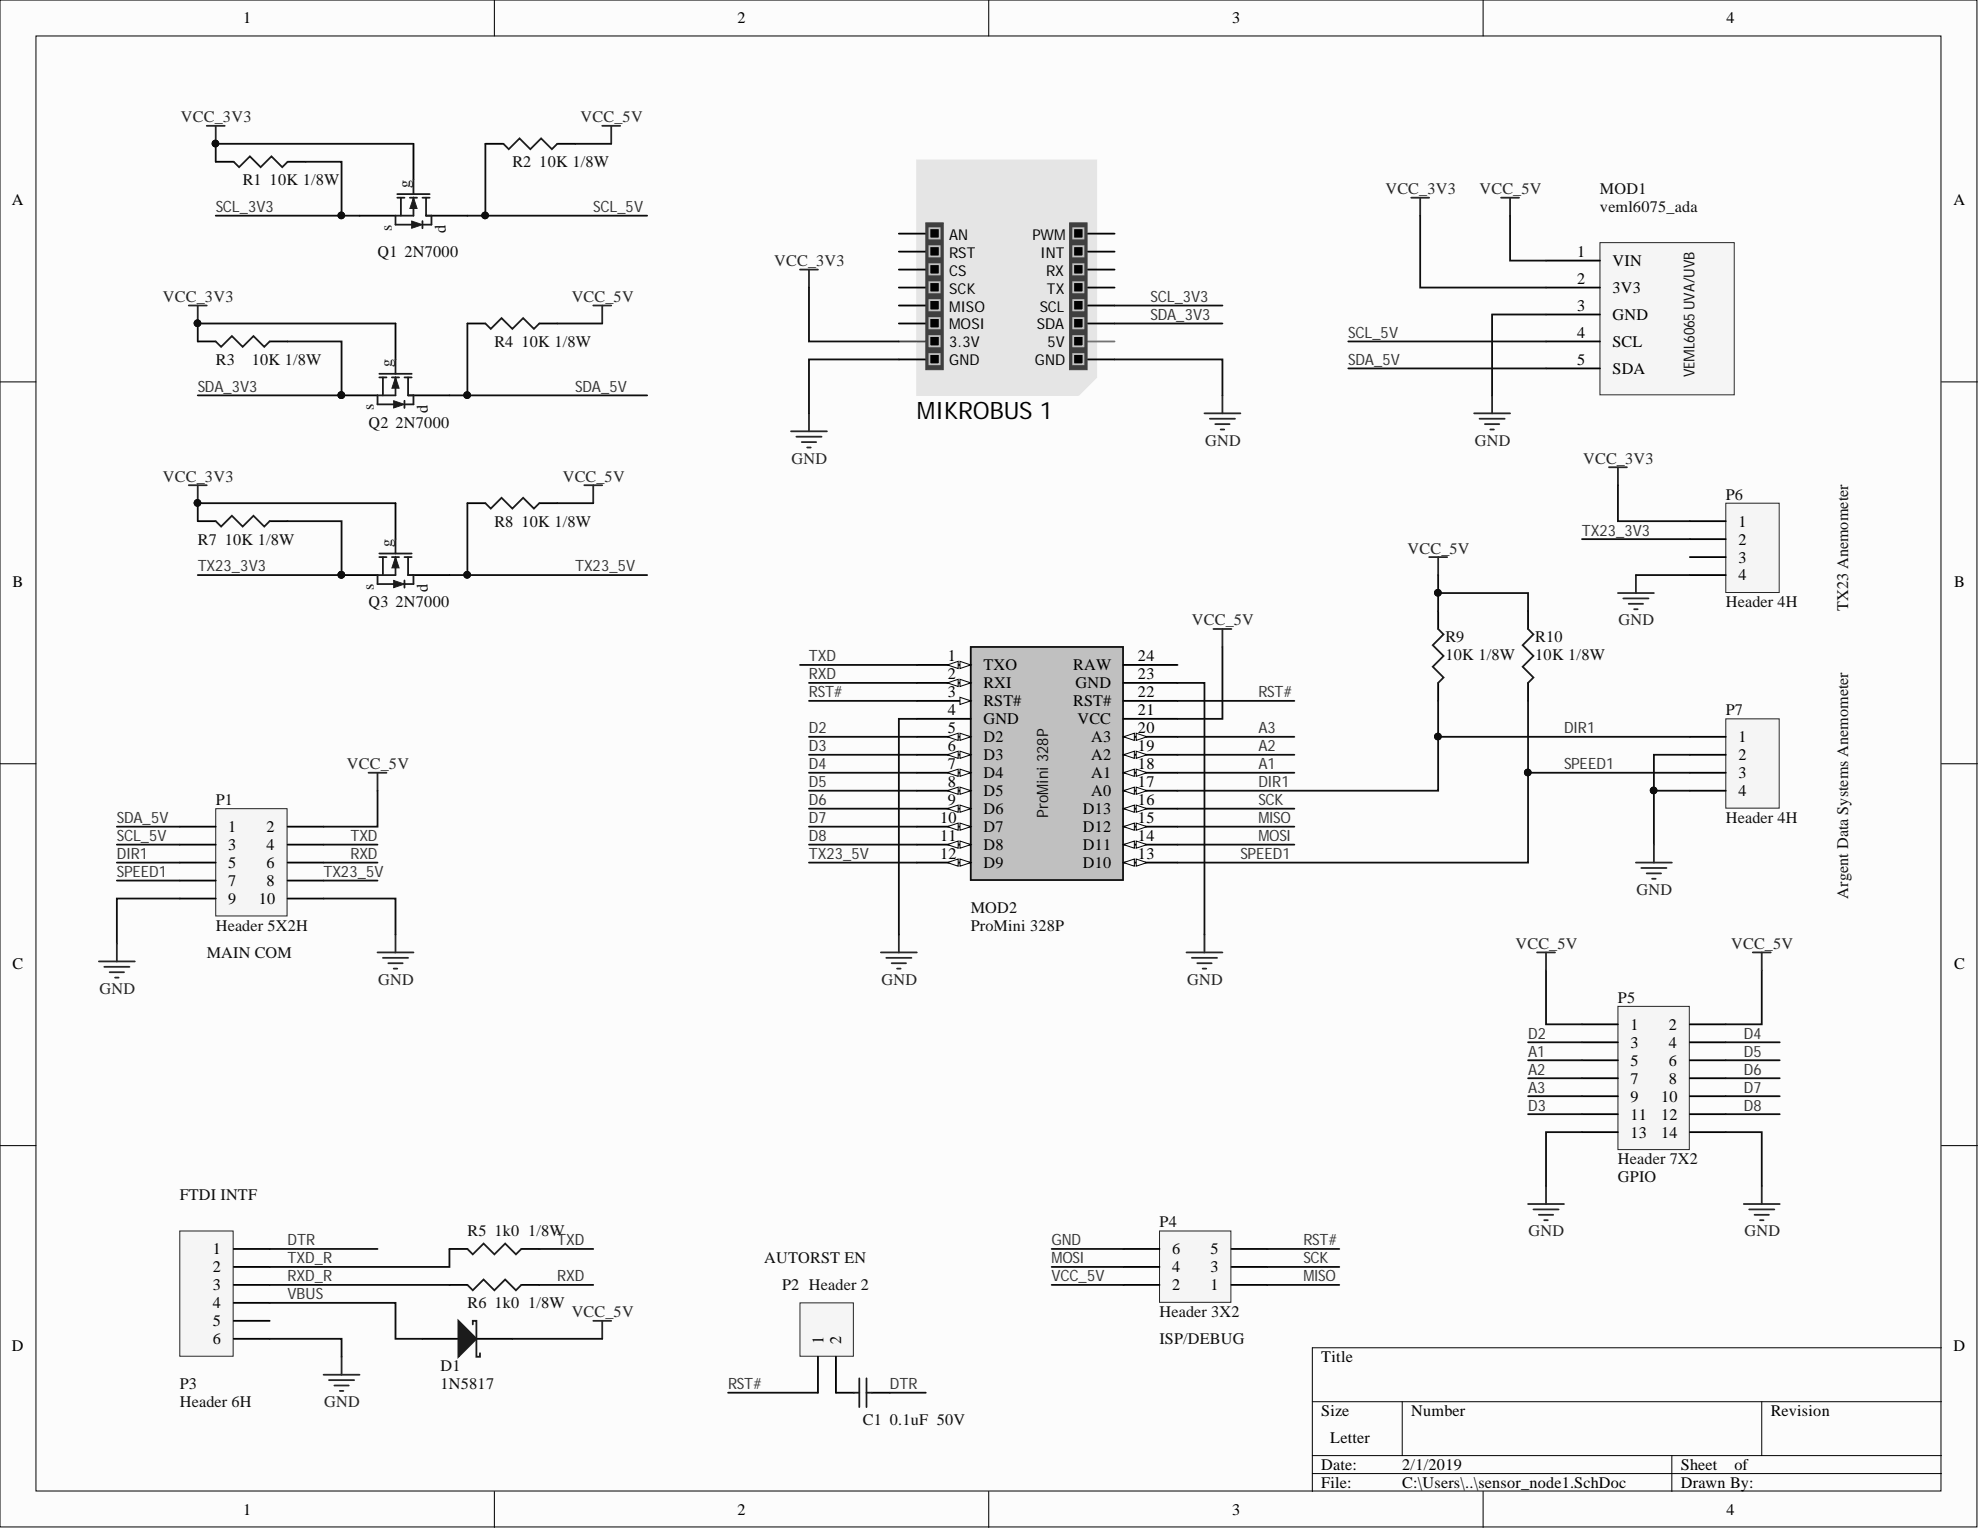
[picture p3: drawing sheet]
<svg xmlns="http://www.w3.org/2000/svg" width="279mm" height="216mm" viewBox="0 0 279 216" stroke-linecap="round" stroke-linejoin="round" font-family="sans-serif">
<defs><g id="words">
<text font-size="3.4" x="129.4" y="59.2">MIKROBUS 1</text>
<g font-size="2.3">
<text x="34.3" y="3.3">1</text>
<text x="104.1" y="3.3">2</text>
<text x="173.9" y="3.3">3</text>
<text x="243.6" y="3.3">4</text>
<text x="1.7" y="29">A</text>
<text x="275.7" y="29">A</text>
<text x="222.6" y="36.3">1</text>
<text x="222.6" y="40.1">2</text>
<text x="227.5" y="37.5">VIN</text>
<text x="227.5" y="41.3">3V3</text>
<text x="222.6" y="43.9">3</text>
<text x="222.6" y="47.7">4</text>
<text x="227.5" y="45.1">GND</text>
<text x="222.6" y="51.5">5</text>
<text x="227.5" y="48.9">SCL</text>
<text x="227.5" y="52.7">SDA</text>
<text x="245.3" y="74.3">1</text>
<text x="245.3" y="76.8">2</text>
<text x="1.8" y="82.8">B</text>
<text x="245.3" y="79.4">3</text>
<text x="245.3" y="81.9">4</text>
<text x="275.7" y="82.8">B</text>
<text x="133.8" y="93.3">1</text>
<text x="133.8" y="95.9">2</text>
<text x="138.8" y="94.6">TXO</text>
<text x="151.4" y="94.6">RAW</text>
<text x="160.6" y="95.9">23</text>
<text x="160.6" y="93.3">24</text>
<text x="133.8" y="98.4">3</text>
<text x="133.8" y="100.9">4</text>
<text x="138.8" y="97.1">RXI</text>
<text x="138.8" y="99.7">RST#</text>
<text x="151.4" y="99.7">RST#</text>
<text x="151.8" y="97.1">GND</text>
<text x="160.6" y="100.9">21</text>
<text x="160.6" y="98.4">22</text>
<text x="133.8" y="103.5">5</text>
<text x="133.8" y="106">6</text>
<text x="138.8" y="102.2">GND</text>
<text x="138.8" y="104.7">D2</text>
<text x="138.8" y="107.3">D3</text>
<text x="152" y="102.2">VCC</text>
<text x="154" y="107.3">A2</text>
<text x="154" y="104.7">A3</text>
<text x="160.6" y="106">19</text>
<text x="160.6" y="103.5">20</text>
<text x="245.3" y="104.7">1</text>
<text x="245.3" y="107.3">2</text>
<text x="133.8" y="108.5">7</text>
<text x="133.8" y="111.1">8</text>
<text x="133.8" y="113.6">9</text>
<text x="138.8" y="109.8">D4</text>
<text x="138.8" y="112.3">D5</text>
<text x="154" y="112.3">A0</text>
<text x="154" y="109.8">A1</text>
<text x="160.6" y="113.6">16</text>
<text x="160.6" y="111.1">17</text>
<text x="160.6" y="108.5">18</text>
<text x="245.3" y="109.8">3</text>
<text x="245.3" y="112.3">4</text>
<text x="32.2" y="117.4">1</text>
<text x="32.2" y="119.9">3</text>
<text x="37.6" y="117.4">2</text>
<text x="37.6" y="119.9">4</text>
<text x="132.7" y="116.1">10</text>
<text x="132.7" y="118.7">11</text>
<text x="138.8" y="114.9">D6</text>
<text x="138.8" y="117.4">D7</text>
<text x="138.8" y="119.9">D8</text>
<text x="152.8" y="119.9">D11</text>
<text x="152.8" y="117.4">D12</text>
<text x="152.8" y="114.9">D13</text>
<text x="160.6" y="118.7">14</text>
<text x="160.6" y="116.1">15</text>
<text x="32.2" y="122.5">5</text>
<text x="32.2" y="125">7</text>
<text x="37.6" y="122.5">6</text>
<text x="37.6" y="125">8</text>
<text x="132.7" y="121.2">12</text>
<text x="138.8" y="122.5">D9</text>
<text x="152.8" y="122.5">D10</text>
<text x="160.6" y="121.2">13</text>
<text x="32.2" y="127.6">9</text>
<text x="36.5" y="127.6">10</text>
<text x="1.8" y="136.8">C</text>
<text x="275.7" y="136.8">C</text>
<text x="230.1" y="145.3">1</text>
<text x="230.1" y="147.8">3</text>
<text x="235.5" y="145.3">2</text>
<text x="235.5" y="147.8">4</text>
<text x="230.1" y="150.4">5</text>
<text x="230.1" y="152.9">7</text>
<text x="230.1" y="155.4">9</text>
<text x="234.4" y="155.4">10</text>
<text x="235.5" y="150.4">6</text>
<text x="235.5" y="152.9">8</text>
<text x="230.1" y="158">11</text>
<text x="230.1" y="160.5">13</text>
<text x="234.4" y="158">12</text>
<text x="234.4" y="160.5">14</text>
<text x="30" y="177">1</text>
<text x="30" y="179.5">2</text>
<text x="165.4" y="179.5">4</text>
<text x="165.4" y="177">6</text>
<text x="170.8" y="179.5">3</text>
<text x="170.8" y="177">5</text>
<text x="30" y="182.1">3</text>
<text x="30" y="184.6">4</text>
<text x="165.4" y="182.1">2</text>
<text x="170.8" y="182.1">1</text>
<text x="1.7" y="190.6">D</text>
<text x="30" y="187.1">5</text>
<text x="30" y="189.7">6</text>
<text x="116.2" y="189.7" transform="rotate(-90 116.2 189.7)">1</text>
<text x="118.7" y="189.7" transform="rotate(-90 118.7 189.7)">2</text>
<text x="275.7" y="190.6">D</text>
<text x="186.5" y="192.2">Title</text>
<text x="186.5" y="199.8">Size</text>
<text x="187.7" y="203.6">Letter</text>
<text x="199.1" y="199.8">Number</text>
<text x="249.9" y="199.8">Revision</text>
<text x="186.5" y="207.4">Date:</text>
<text x="186.5" y="210">File:</text>
<text x="197.9" y="207.4">2/1/2019</text>
<text x="197.9" y="210">C:\Users\..\sensor_node1.SchDoc</text>
<text x="237.2" y="207.4">Sheet</text>
<text x="237.2" y="210">Drawn By:</text>
<text x="244.7" y="207.4">of</text>
<text x="34.3" y="213.8">1</text>
<text x="104.1" y="213.8">2</text>
<text x="173.9" y="213.8">3</text>
<text x="243.6" y="213.8">4</text>
</g>
<g font-size="2.3" fill="#262626">
<text x="25.5" y="17.2">VCC_3V3</text>
<text x="81.9" y="17.2">VCC_5V</text>
<text x="195.5" y="27.4">VCC_3V3</text>
<text x="208.8" y="27.4">VCC_5V</text>
<text x="109.2" y="37.5">VCC_3V3</text>
<text x="23" y="42.6">VCC_3V3</text>
<text x="80.7" y="42.6">VCC_5V</text>
<text x="111.7" y="65.4">GND</text>
<text x="170" y="62.9">GND</text>
<text x="208.1" y="62.9">GND</text>
<text x="223.4" y="65.4">VCC_3V3</text>
<text x="23" y="68">VCC_3V3</text>
<text x="79.4" y="68">VCC_5V</text>
<text x="198.6" y="78.1">VCC_5V</text>
<text x="168.2" y="88.3">VCC_5V</text>
<text x="228.4" y="88.3">GND</text>
<text x="49" y="108.5">VCC_5V</text>
<text x="230.9" y="126.3">GND</text>
<text x="213.8" y="133.9">VCC_5V</text>
<text x="244.3" y="133.9">VCC_5V</text>
<text x="14" y="140.2">GND</text>
<text x="53.4" y="139">GND</text>
<text x="124.4" y="139">GND</text>
<text x="167.5" y="139">GND</text>
<text x="215.7" y="174.5">GND</text>
<text x="246.2" y="174.5">GND</text>
<text x="80.7" y="185.9">VCC_5V</text>
<text x="45.7" y="198.6">GND</text>
</g>
<g font-size="2.3" fill="#0e0e0e">
<text x="72.3" y="23.6">R2</text>
<text x="76.1" y="23.6">10K 1/8W</text>
<text x="34.2" y="26.1">R1</text>
<text x="38.1" y="26.1">10K 1/8W</text>
<text x="57.8" y="26.5" transform="rotate(-90 57.8 26.5)">g</text>
<text x="225.8" y="27.4">MOD1</text>
<text x="225.8" y="29.9">veml6075_ada</text>
<text x="55.3" y="32.5" transform="rotate(-90 55.3 32.5)">s</text>
<text x="62.9" y="32.9" transform="rotate(-90 62.9 32.9)">d</text>
<text x="53.3" y="36.3">Q1</text>
<text x="57.1" y="36.3">2N7000</text>
<text x="30.4" y="51.5">R3</text>
<text x="35.5" y="51.5">10K 1/8W</text>
<text x="55.3" y="51.8" transform="rotate(-90 55.3 51.8)">g</text>
<text x="69.8" y="48.9">R4</text>
<text x="73.6" y="48.9">10K 1/8W</text>
<text x="52.8" y="57.9" transform="rotate(-90 52.8 57.9)">s</text>
<text x="60.4" y="58.2" transform="rotate(-90 60.4 58.2)">d</text>
<text x="52" y="60.4">Q2</text>
<text x="55.8" y="60.4">2N7000</text>
<text x="243.5" y="70.5">P6</text>
<text x="27.9" y="76.8">R7</text>
<text x="31.7" y="76.8">10K 1/8W</text>
<text x="55.3" y="77.2" transform="rotate(-90 55.3 77.2)">g</text>
<text x="69.8" y="74.3">R8</text>
<text x="73.6" y="74.3">10K 1/8W</text>
<text x="52.8" y="83.3" transform="rotate(-90 52.8 83.3)">s</text>
<text x="60.4" y="83.6" transform="rotate(-90 60.4 83.6)">d</text>
<text x="52" y="85.7">Q3</text>
<text x="55.8" y="85.7">2N7000</text>
<text x="243.5" y="85.7">Header 4H</text>
<text x="260.8" y="86.2" transform="rotate(-90 260.8 86.2)">TX23 Anemometer</text>
<text x="204" y="93.1">10K 1/8W</text>
<text x="204" y="90.5">R9</text>
<text x="216.6" y="93.1">10K 1/8W</text>
<text x="216.6" y="90.5">R10</text>
<text x="243.5" y="100.9">P7</text>
<text x="30.4" y="113.6">P1</text>
<text x="243.5" y="116.1">Header 4H</text>
<text x="30.4" y="131.4">Header 5X2H</text>
<text x="137" y="128.8">MOD2</text>
<text x="137" y="131.4">ProMini 328P</text>
<text x="260.8" y="126.8" transform="rotate(-90 260.8 126.8)">Argent Data Systems Anemometer</text>
<text x="29.2" y="135.2">MAIN COM</text>
<text x="228.3" y="141.5">P5</text>
<text x="228.3" y="164.3">Header 7X2</text>
<text x="228.3" y="166.9">GPIO</text>
<text x="25.4" y="169.4">FTDI INTF</text>
<text x="163.6" y="173.2">P4</text>
<text x="66" y="174.5">R5</text>
<text x="69.8" y="174.5">1k0</text>
<text x="74.5" y="174.5">1/8W</text>
<text x="107.8" y="178.3">AUTORST EN</text>
<text x="66" y="184.6">R6</text>
<text x="69.8" y="184.6">1k0</text>
<text x="74.5" y="184.6">1/8W</text>
<text x="110.3" y="182.1">P2 Header 2</text>
<text x="163.6" y="185.9">Header 3X2</text>
<text x="163.6" y="189.7">ISP/DEBUG</text>
<text x="25.4" y="196">P3</text>
<text x="62.2" y="193.5">D1</text>
<text x="62.2" y="196">1N5817</text>
<text x="25.4" y="198.6">Header 6H</text>
<text x="121.8" y="201.1">C1</text>
<text x="125.6" y="201.1">0.1uF 50V</text>
</g>
<g font-size="2.2" fill="#343434">
<text x="30.4" y="29.9">SCL_3V3</text>
<text x="83.7" y="29.9">SCL_5V</text>
<text x="162.4" y="42.6">SCL_3V3</text>
<text x="162.4" y="45.1">SDA_3V3</text>
<text x="190.3" y="47.7">SCL_5V</text>
<text x="190.3" y="51.5">SDA_5V</text>
<text x="27.9" y="55.3">SDA_3V3</text>
<text x="81.2" y="55.3">SDA_5V</text>
<text x="223.2" y="75.6">TX23_3V3</text>
<text x="27.9" y="80.6">TX23_3V3</text>
<text x="81.2" y="80.6">TX23_5V</text>
<text x="114.2" y="95.9">RXD</text>
<text x="114.2" y="93.3">TXD</text>
<text x="114.2" y="98.4">RST#</text>
<text x="177.6" y="98.4">RST#</text>
<text x="114.2" y="103.5">D2</text>
<text x="114.2" y="106">D3</text>
<text x="177.6" y="103.5">A3</text>
<text x="177.6" y="106">A2</text>
<text x="220.7" y="103.5">DIR1</text>
<text x="114.2" y="108.5">D4</text>
<text x="114.2" y="111.1">D5</text>
<text x="114.2" y="113.6">D6</text>
<text x="177.6" y="113.6">SCK</text>
<text x="177.6" y="108.5">A1</text>
<text x="177.6" y="111.1">DIR1</text>
<text x="220.7" y="108.5">SPEED1</text>
<text x="16.5" y="116.1">SDA_5V</text>
<text x="16.5" y="118.7">SCL_5V</text>
<text x="49.5" y="118.7">TXD</text>
<text x="114.2" y="116.1">D7</text>
<text x="114.2" y="118.7">D8</text>
<text x="177.6" y="116.1">MISO</text>
<text x="177.6" y="118.7">MOSI</text>
<text x="16.5" y="121.2">DIR1</text>
<text x="16.5" y="123.8">SPEED1</text>
<text x="45.7" y="123.8">TX23_5V</text>
<text x="49.5" y="121.2">RXD</text>
<text x="114.2" y="121.2">TX23_5V</text>
<text x="175" y="121.2">SPEED1</text>
<text x="215.6" y="149.1">A1</text>
<text x="215.6" y="146.6">D2</text>
<text x="246.1" y="149.1">D5</text>
<text x="246.1" y="146.6">D4</text>
<text x="215.6" y="151.6">A2</text>
<text x="215.6" y="154.2">A3</text>
<text x="246.1" y="154.2">D7</text>
<text x="246.1" y="151.6">D6</text>
<text x="215.6" y="156.7">D3</text>
<text x="246.1" y="156.7">D8</text>
<text x="40.6" y="175.7">DTR</text>
<text x="40.6" y="178.3">TXD_R</text>
<text x="78.6" y="175.7">TXD</text>
<text x="148.4" y="178.3">MOSI</text>
<text x="148.4" y="175.7">GND</text>
<text x="183.9" y="178.3">SCK</text>
<text x="183.9" y="175.7">RST#</text>
<text x="40.6" y="183.3">VBUS</text>
<text x="40.6" y="180.8">RXD_R</text>
<text x="78.6" y="180.8">RXD</text>
<text x="148.4" y="180.8">VCC_5V</text>
<text x="183.9" y="180.8">MISO</text>
<text x="102.7" y="196">RST#</text>
<text x="125.6" y="196">DTR</text>
</g>
<text font-size="2.2" fill="#0e0e0e" x="147.9" y="115.4" transform="rotate(-90 147.9 115.4)">ProMini 328P</text>
<g font-size="2.1">
<text x="133.9" y="33.8">AN</text>
<text x="145.7" y="33.8">PWM</text>
<text x="133.9" y="36.4">RST</text>
<text x="133.9" y="38.9">CS</text>
<text x="133.9" y="41.4">SCK</text>
<text x="146.8" y="36.4">INT</text>
<text x="147.6" y="38.9">RX</text>
<text x="147.7" y="41.4">TX</text>
<text x="133.9" y="44">MISO</text>
<text x="133.9" y="46.5">MOSI</text>
<text x="146.3" y="46.5">SDA</text>
<text x="146.7" y="44">SCL</text>
<text x="133.9" y="49">3.3V</text>
<text x="133.9" y="51.6">GND</text>
<text x="146" y="51.6">GND</text>
<text x="147.8" y="49">5V</text>
</g>
<text font-size="2.1" fill="#0e0e0e" x="239.1" y="53.3" transform="rotate(-90 239.1 53.3)">VEML6065UVA/UVB</text>
</g></defs>
<g fill="#fcfcfc" stroke="#000" stroke-width=".14">
<path d="M0 0h279v215.5h-279z"/>
<path d="M5.1 5.1h268.8v205.3h-268.8z"/>
</g>
<g fill="none" stroke="#000" stroke-width=".14">
<path d="M69.8 0v5.1M139.5 0v5.1M209.3 0v5.1M0 53.9h5.1M274 53.9h5M0 107.8h5.1M274 107.8h5M0 161.7h5.1M274 161.7h5M185.2 197.8h88.8M197.9 197.8v7.6M248.6 197.8v7.6"/>
<path d="M274 190.2h-88.8v20.3M69.8 210.5v5M139.5 210.5v5M185.2 205.4h88.8M185.2 207.9h88.8M209.3 210.5v5M235.9 205.4v5.1"/>
</g>
<path d="M129.4 22.6h25.3v30.7l-2.5 2.5h-22.8z" fill-rule="evenodd" fill="#e5e5e5"/>
<path d="M129.4 22.6h25.3v30.7l-2.5 2.5h-22.8z" fill="none" stroke="#e5e5e5" stroke-width=".14"/>
<g fill="none" stroke="#000" stroke-width=".25">
<path d="M126.8 33h3.8M126.8 35.5h3.8M126.8 38h3.8M153.5 33h3.8M153.5 35.5h3.8M153.5 38h3.8M126.8 40.6h3.8M126.8 43.1h3.8M126.8 45.6h3.8M126.8 50.7h3.8M153.5 40.6h3.8M153.5 43.1h3.8"/>
<path d="M153.5 45.6h3.8M153.5 50.7h3.8"/>
</g>
<path d="M126.8 48.2h3.8" fill="none" stroke="#4c4c4c" stroke-width=".25"/>
<path d="M153.5 48.2h3.8" fill="none" stroke="#717171" stroke-width=".25"/>
<g fill="#3e3e3e" stroke="#3e3e3e" stroke-width=".14">
<path d="M130.6 31.4h2.5v20.8h-2.5z"/>
<path d="M150.9 31.4h2.5v20.8h-2.5z"/>
</g>
<g fill="#000" stroke="#c0c0c0" stroke-width=".25">
<path d="M131.2 32.2h1.4v1.5h-1.4zM131.2 34.7h1.4v1.5h-1.4zM131.2 37.3h1.4v1.4h-1.4zM131.2 39.8h1.4v1.5h-1.4zM151.4 32.2h1.5v1.5h-1.5zM151.4 34.7h1.5v1.5h-1.5zM151.4 37.3h1.5v1.4h-1.5zM151.4 39.8h1.5v1.5h-1.5zM131.2 42.4h1.4v1.4h-1.4zM131.2 44.9h1.4v1.4h-1.4zM131.2 47.4h1.4v1.5h-1.4zM131.2 50h1.4v1.4h-1.4z"/>
<path d="M151.4 42.4h1.5v1.4h-1.5zM151.4 44.9h1.5v1.4h-1.5zM151.4 47.4h1.5v1.5h-1.5zM151.4 50h1.5v1.4h-1.5z"/>
</g>
<path d="M225.8 34.2h18.9v21.5h-18.9z" fill="#f5f5f5" stroke="#262626" stroke-width=".14"/>
<path d="M218.2 36.8h7.6M27.9 48.2h2.5M38.1 48.2h2.5M66 45.6h2.5M76.1 45.6h2.5M218.2 40.6h7.6M218.2 44.4h7.6M218.2 48.2h7.6M218.2 52h7.6" fill="none" stroke="#000" stroke-width=".25"/>
<path d="M30.4 48.2l.8 .7 1.5-1.5 1.5 1.5 1.6-1.5 1.5 1.5 .8-.7M68.5 45.6l.8 .8 1.5-1.5 1.5 1.5 1.5-1.5 1.5 1.5 .8-.8" fill="none" stroke="#1c1c1c" stroke-width=".25"/>
<g fill="none" stroke="#262626" stroke-width=".25">
<path d="M112.9 38h2.5M114.2 38v2.6M199.1 27.9h2.6M200.4 27.9v2.5M211.8 27.9h2.6M213.1 27.9v2.5M26.6 43.1h2.6M27.9 43.1v2.5M83.7 43.1h2.5M85 43.1v2.5M114.2 58.3v2.6M170 58.3h5"/>
<path d="M170.7 59.1h3.6M171.5 59.8h2M172.5 55.8v2.5M208 58.3h5.1M208.8 59.1h3.5M209.5 59.8h2.1M210.6 55.8v2.5M111.6 60.9h5.1M112.4 61.6h3.5M113.1 62.4h2.1M113.9 63.1h.5M172.2 60.6h.6"/>
<path d="M210.3 60.6h.5M52 109h2.5M53.3 109v2.6M53.3 134.4h5M54 135.2h3.6M54.8 135.9h2M55.6 136.7h.5M55.8 131.9v2.5"/>
</g>
<circle cx="27.9" cy="45.6" r=".47" fill="#0e0e0e" stroke="#0e0e0e" stroke-width=".14"/>
<path d="M163.6 173.7h10.1v10.1h-10.1z" fill="#f5f5f5" stroke="#262626" stroke-width=".14"/>
<path d="M158.5 178.8h5.1M158.5 176.2h5.1M173.8 178.8h5M173.8 176.2h5M158.5 181.3h5.1M173.8 181.3h5" fill="none" stroke="#000" stroke-width=".25"/>
<path d="M137 91.3h21.5v32.9h-21.5z" fill="#c0c0c0" stroke="#0e0e0e" stroke-width=".25"/>
<path d="M129.4 93.8h7.6" fill="none" stroke="#000" stroke-width=".25"/>
<path d="M135.5 93.3l1.5 .5-1.5 .5z" fill="#fcfcfc"/>
<path d="M135.5 93.3l1.5 .5-1.5 .5z" fill="none" stroke="#000" stroke-width=".14"/>
<path d="M133.7 93.8l1.5-.5v1z" fill="#fcfcfc"/>
<path d="M133.7 93.8l1.5-.5v1z" fill="none" stroke="#000" stroke-width=".14"/>
<path d="M129.4 96.4h7.6" fill="none" stroke="#000" stroke-width=".25"/>
<path d="M135.5 95.9l1.5 .5-1.5 .5z" fill="#fcfcfc"/>
<path d="M135.5 95.9l1.5 .5-1.5 .5z" fill="none" stroke="#000" stroke-width=".14"/>
<path d="M133.7 96.4l1.5-.5v1z" fill="#fcfcfc"/>
<path d="M133.7 96.4l1.5-.5v1z" fill="none" stroke="#000" stroke-width=".14"/>
<path d="M129.4 98.9h7.6" fill="none" stroke="#000" stroke-width=".25"/>
<path d="M135.5 98.4l1.5 .5-1.5 .5z" fill="#fcfcfc"/>
<path d="M135.5 98.4l1.5 .5-1.5 .5z" fill="none" stroke="#000" stroke-width=".14"/>
<path d="M129.4 101.4h7.6M129.4 104h7.6" fill="none" stroke="#000" stroke-width=".25"/>
<path d="M135.5 103.5l1.5 .5-1.5 .5z" fill="#fcfcfc"/>
<path d="M135.5 103.5l1.5 .5-1.5 .5z" fill="none" stroke="#000" stroke-width=".14"/>
<path d="M133.7 104l1.5-.5v1z" fill="#fcfcfc"/>
<path d="M133.7 104l1.5-.5v1z" fill="none" stroke="#000" stroke-width=".14"/>
<path d="M129.4 106.5h7.6" fill="none" stroke="#000" stroke-width=".25"/>
<path d="M135.5 106l1.5 .5-1.5 .5z" fill="#fcfcfc"/>
<path d="M135.5 106l1.5 .5-1.5 .5z" fill="none" stroke="#000" stroke-width=".14"/>
<path d="M133.7 106.5l1.5-.5v1z" fill="#fcfcfc"/>
<path d="M133.7 106.5l1.5-.5v1z" fill="none" stroke="#000" stroke-width=".14"/>
<path d="M129.4 109h7.6" fill="none" stroke="#000" stroke-width=".25"/>
<path d="M135.5 108.5l1.5 .5-1.5 .6z" fill="#fcfcfc"/>
<path d="M135.5 108.5l1.5 .5-1.5 .6z" fill="none" stroke="#000" stroke-width=".14"/>
<path d="M133.7 109l1.5-.5v1.1z" fill="#fcfcfc"/>
<path d="M133.7 109l1.5-.5v1.1z" fill="none" stroke="#000" stroke-width=".14"/>
<path d="M129.4 111.6h7.6" fill="none" stroke="#000" stroke-width=".25"/>
<path d="M135.5 111.1l1.5 .5-1.5 .5z" fill="#fcfcfc"/>
<path d="M135.5 111.1l1.5 .5-1.5 .5z" fill="none" stroke="#000" stroke-width=".14"/>
<path d="M133.7 111.6l1.5-.5v1z" fill="#fcfcfc"/>
<path d="M133.7 111.6l1.5-.5v1z" fill="none" stroke="#000" stroke-width=".14"/>
<path d="M129.4 114.1h7.6" fill="none" stroke="#000" stroke-width=".25"/>
<path d="M135.5 113.6l1.5 .5-1.5 .5z" fill="#fcfcfc"/>
<path d="M135.5 113.6l1.5 .5-1.5 .5z" fill="none" stroke="#000" stroke-width=".14"/>
<path d="M133.7 114.1l1.5-.5v1z" fill="#fcfcfc"/>
<path d="M133.7 114.1l1.5-.5v1z" fill="none" stroke="#000" stroke-width=".14"/>
<path d="M129.4 116.7h7.6" fill="none" stroke="#000" stroke-width=".25"/>
<path d="M135.5 116.1l1.5 .6-1.5 .5z" fill="#fcfcfc"/>
<path d="M135.5 116.1l1.5 .6-1.5 .5z" fill="none" stroke="#000" stroke-width=".14"/>
<path d="M133.7 116.7l1.5-.6v1.1z" fill="#fcfcfc"/>
<path d="M133.7 116.7l1.5-.6v1.1z" fill="none" stroke="#000" stroke-width=".14"/>
<path d="M129.4 119.2h7.6" fill="none" stroke="#000" stroke-width=".25"/>
<path d="M135.5 118.7l1.5 .5-1.5 .5z" fill="#fcfcfc"/>
<path d="M135.5 118.7l1.5 .5-1.5 .5z" fill="none" stroke="#000" stroke-width=".14"/>
<path d="M133.7 119.2l1.5-.5v1z" fill="#fcfcfc"/>
<path d="M133.7 119.2l1.5-.5v1z" fill="none" stroke="#000" stroke-width=".14"/>
<path d="M129.4 121.7h7.6" fill="none" stroke="#000" stroke-width=".25"/>
<path d="M135.5 121.2l1.5 .5-1.5 .5z" fill="#fcfcfc"/>
<path d="M135.5 121.2l1.5 .5-1.5 .5z" fill="none" stroke="#000" stroke-width=".14"/>
<path d="M133.7 121.7l1.5-.5v1z" fill="#fcfcfc"/>
<path d="M133.7 121.7l1.5-.5v1z" fill="none" stroke="#000" stroke-width=".14"/>
<path d="M158.5 121.7h7.7" fill="none" stroke="#000" stroke-width=".25"/>
<path d="M158.5 121.7l1.6-.5v1z" fill="#fcfcfc"/>
<path d="M158.5 121.7l1.6-.5v1z" fill="none" stroke="#000" stroke-width=".14"/>
<path d="M160.3 121.2l1.5 .5-1.5 .5z" fill="#fcfcfc"/>
<path d="M160.3 121.2l1.5 .5-1.5 .5z" fill="none" stroke="#000" stroke-width=".14"/>
<path d="M158.5 119.2h7.7" fill="none" stroke="#000" stroke-width=".25"/>
<path d="M158.5 119.2l1.6-.5v1z" fill="#fcfcfc"/>
<path d="M158.5 119.2l1.6-.5v1z" fill="none" stroke="#000" stroke-width=".14"/>
<path d="M160.3 118.7l1.5 .5-1.5 .5z" fill="#fcfcfc"/>
<path d="M160.3 118.7l1.5 .5-1.5 .5z" fill="none" stroke="#000" stroke-width=".14"/>
<path d="M158.5 116.7h7.7" fill="none" stroke="#000" stroke-width=".25"/>
<path d="M158.5 116.7l1.6-.6v1.1z" fill="#fcfcfc"/>
<path d="M158.5 116.7l1.6-.6v1.1z" fill="none" stroke="#000" stroke-width=".14"/>
<path d="M160.3 116.1l1.5 .6-1.5 .5z" fill="#fcfcfc"/>
<path d="M160.3 116.1l1.5 .6-1.5 .5z" fill="none" stroke="#000" stroke-width=".14"/>
<path d="M158.5 114.1h7.7" fill="none" stroke="#000" stroke-width=".25"/>
<path d="M158.5 114.1l1.6-.5v1z" fill="#fcfcfc"/>
<path d="M158.5 114.1l1.6-.5v1z" fill="none" stroke="#000" stroke-width=".14"/>
<path d="M160.3 113.6l1.5 .5-1.5 .5z" fill="#fcfcfc"/>
<path d="M160.3 113.6l1.5 .5-1.5 .5z" fill="none" stroke="#000" stroke-width=".14"/>
<path d="M158.5 111.6h7.7" fill="none" stroke="#000" stroke-width=".25"/>
<path d="M158.5 111.6l1.6-.5v1z" fill="#fcfcfc"/>
<path d="M158.5 111.6l1.6-.5v1z" fill="none" stroke="#000" stroke-width=".14"/>
<path d="M160.3 111.1l1.5 .5-1.5 .5z" fill="#fcfcfc"/>
<path d="M160.3 111.1l1.5 .5-1.5 .5z" fill="none" stroke="#000" stroke-width=".14"/>
<path d="M158.5 109h7.7" fill="none" stroke="#000" stroke-width=".25"/>
<path d="M158.5 109l1.6-.5v1.1z" fill="#fcfcfc"/>
<path d="M158.5 109l1.6-.5v1.1z" fill="none" stroke="#000" stroke-width=".14"/>
<path d="M160.3 108.5l1.5 .5-1.5 .6z" fill="#fcfcfc"/>
<path d="M160.3 108.5l1.5 .5-1.5 .6z" fill="none" stroke="#000" stroke-width=".14"/>
<path d="M158.5 106.5h7.7" fill="none" stroke="#000" stroke-width=".25"/>
<path d="M158.5 106.5l1.6-.5v1z" fill="#fcfcfc"/>
<path d="M158.5 106.5l1.6-.5v1z" fill="none" stroke="#000" stroke-width=".14"/>
<path d="M160.3 106l1.5 .5-1.5 .5z" fill="#fcfcfc"/>
<path d="M160.3 106l1.5 .5-1.5 .5z" fill="none" stroke="#000" stroke-width=".14"/>
<path d="M158.5 104h7.7" fill="none" stroke="#000" stroke-width=".25"/>
<path d="M158.5 104l1.6-.5v1z" fill="#fcfcfc"/>
<path d="M158.5 104l1.6-.5v1z" fill="none" stroke="#000" stroke-width=".14"/>
<path d="M160.3 103.5l1.5 .5-1.5 .5z" fill="#fcfcfc"/>
<path d="M160.3 103.5l1.5 .5-1.5 .5z" fill="none" stroke="#000" stroke-width=".14"/>
<path d="M158.5 98.9h7.7M158.5 96.4h7.7M158.5 93.8h7.7M158.5 101.4h7.7" fill="none" stroke="#000" stroke-width=".25"/>
<path d="M171.2 88.8h2.6M172.5 88.8v2.5M124.3 134.4h5.1M125.1 135.2h3.5M125.8 135.9h2.1M126.6 136.7h.5M126.8 131.9v2.5M167.4 134.4h5.1M168.2 135.2h3.5M168.9 135.9h2.1M169.7 136.7h.5M170 131.9v2.5" fill="none" stroke="#262626" stroke-width=".25"/>
<path d="M25.4 173.7h7.5v17.7h-7.5z" fill="#f5f5f5" stroke="#262626" stroke-width=".14"/>
<path d="M33 176.2h5.1M33 178.8h5.1M63.4 176.2h2.6M73.6 176.2h2.5M33 181.3h5.1M33 183.8h5.1M33 186.4h5.1M33 188.9h5.1M63.4 181.3h2.6M73.6 181.3h2.5M118 196.5h2.5M123 196.5h2.6" fill="none" stroke="#000" stroke-width=".25"/>
<path d="M66 176.2l.7 .8 1.5-1.5 1.6 1.5 1.5-1.5 1.5 1.5 .8-.8M66 181.3l.7 .8 1.5-1.5 1.6 1.5 1.5-1.5 1.5 1.5 .8-.8M120.5 196.5h.8M121.3 194.5v4.1M122.3 194.5v4.1M122.3 196.5h.7" fill="none" stroke="#1c1c1c" stroke-width=".25"/>
<path d="M45.7 194h5M46.4 194.8h3.6M47.2 195.5h2M47.9 196.3h.6M48.2 191.5v2.5" fill="none" stroke="#262626" stroke-width=".25"/>
<path d="M112.9 183.8h7.5v7.6h-7.5z" fill="#f5f5f5" stroke="#262626" stroke-width=".14"/>
<path d="M59.6 188.9h5.1M67.2 188.9h5.1M115.4 191.5v5M118 191.5v5" fill="none" stroke="#000" stroke-width=".25"/>
<path d="M83.7 186.4h2.5M85 186.4v2.5" fill="none" stroke="#262626" stroke-width=".25"/>
<path d="M64.7 186.4l2.5 2.5-2.5 2.6z" fill="#1c1c1c"/>
<path d="M33 22.8l.7 .8 1.6-1.5 1.5 1.5 1.5-1.5 1.5 1.5 .8-.8M71 20.3l.8 .8 1.5-1.6 1.5 1.6 1.6-1.6 1.5 1.6 .7-.8M30.4 73.5l.8 .8 1.5-1.5 1.5 1.5 1.6-1.5 1.5 1.5 .8-.8M68.5 71l.8 .8 1.5-1.6 1.5 1.6 1.5-1.6 1.5 1.6 .8-.8M64.7 186.4l2.5 2.5-2.5 2.6zM66.7 186.9v-.5h.5v5.1h.5v-.6" fill="none" stroke="#1c1c1c" stroke-width=".25"/>
<path d="M30.4 22.8h2.6M40.6 22.8h2.5M68.5 20.3h2.5M78.6 20.3h2.6M27.9 73.5h2.5M38.1 73.5h2.5M66 71h2.5M76.1 71h2.5" fill="none" stroke="#000" stroke-width=".25"/>
<path d="M29.2 17.8h2.5M30.4 17.8v2.5M85 17.8h2.5M86.2 17.8v2.5M26.6 68.5h2.6M27.9 68.5v2.5M82.4 68.5h2.6M83.7 68.5v2.5" fill="none" stroke="#262626" stroke-width=".25"/>
<g fill="#0e0e0e" stroke="#0e0e0e" stroke-width=".14">
<circle cx="30.4" cy="20.3" r=".47"/>
<circle cx="27.9" cy="71" r=".47"/>
</g>
<path d="M243.5 71h7.6v12.6h-7.6z" fill="#f5f5f5" stroke="#262626" stroke-width=".14"/>
<path d="M238.5 73.5h5M238.5 76.1h5M238.5 78.6h5M238.5 81.2h5" fill="none" stroke="#000" stroke-width=".25"/>
<path d="M227 65.9h2.6M228.3 65.9v2.6M228.3 83.7h5.1M229.1 84.4h3.5M229.8 85.2h2.1M230.6 86h.5M230.8 81.2v2.5M246.1 169.9h5M246.8 170.7h3.6M247.6 171.4h2M248.3 172.2h.6M248.6 167.4v2.5" fill="none" stroke="#262626" stroke-width=".25"/>
<path d="M228.3 142h10.1v20.2h-10.1z" fill="#f5f5f5" stroke="#262626" stroke-width=".14"/>
<g fill="none" stroke="#000" stroke-width=".25">
<path d="M223.2 144.5h5.1M223.2 147.1h5.1M223.2 149.6h5.1M223.2 152.2h5.1M223.2 154.7h5.1M223.2 157.2h5.1M223.2 159.8h5.1M238.5 144.5h5M238.5 147.1h5M238.5 149.6h5M238.5 152.2h5M238.5 154.7h5"/>
<path d="M238.5 157.2h5M238.5 159.8h5"/>
</g>
<g fill="none" stroke="#0e0e0e" stroke-width=".25">
<path d="M30.4 30.4h20.3M66 30.4h25.3M68.5 20.3v10.1M81.2 20.3h5M200.4 30.4v10.2h17.8M213.1 30.4v6.4h5.1M63.4 55.8h27.9M66 45.6v10.2M78.6 45.6h6.4M114.2 40.6v7.6h12.6M126.8 50.7h-12.6v7.6M157.3 50.7h15.2v5.1"/>
<path d="M157.3 43.1h15.2M157.3 45.6h15.2M190.3 48.2h27.9M190.3 52h27.9M218.2 44.4h-7.6v11.4M66 71v10.2M78.6 71h5.1M223.2 76.1h15.3M228.3 68.5v5h10.2M114.2 98.9h15.2M166.2 96.4h3.8v35.5M166.2 98.9h16.4"/>
<path d="M172.5 91.3v10.1h-6.3M230.8 81.2h7.7M114.2 114.1h15.2M114.2 116.7h15.2M114.2 119.2h15.2M114.2 111.6h15.2M114.2 109h15.2M114.2 104h15.2M114.2 106.5h15.2M129.4 101.4h-2.6v30.5M166.2 114.1h16.4M166.2 116.7h16.4"/>
<path d="M166.2 119.2h16.4M166.2 109h16.4M166.2 104h16.4M166.2 106.5h16.4M114.2 121.7h15.2M248.6 136.9v7.6h-5.1M243.5 159.8h5.1v7.6M243.5 147.1h7.6M243.5 149.6h7.6M243.5 152.2h7.6M243.5 154.7h7.6M243.5 157.2h7.6"/>
<path d="M38.1 176.2h15.2M63.4 176.2v2.6h-25.3M76.1 176.2h7.6M148.4 178.8h10.1M148.4 176.2h10.1M178.8 178.8h10.2M178.8 176.2h10.2M38.1 188.9h10.1v2.6M38.1 183.8h17.7v5.1h3.8M38.1 181.3h25.3M76.1 181.3h7.6M102.7 196.5h12.7"/>
<path d="M125.6 196.5h5M148.4 181.3h10.1M178.8 181.3h10.2"/>
</g>
<g fill="#0e0e0e" stroke="#0e0e0e" stroke-width=".14">
<circle cx="65.9" cy="55.8" r=".47"/>
<circle cx="48.2" cy="30.4" r=".47"/>
<circle cx="68.5" cy="30.4" r=".47"/>
<circle cx="65.9" cy="81.1" r=".47"/>
</g>
<path d="M215.6 169.9h5.1M216.4 170.7h3.5M217.1 171.4h2.1M217.9 172.2h.5M218.2 167.4v2.5" fill="none" stroke="#262626" stroke-width=".25"/>
<path d="M243.5 101.4h7.6v12.6h-7.6z" fill="#f5f5f5" stroke="#262626" stroke-width=".14"/>
<path d="M202.9 86.2v2.6M202.9 96.4v2.5M215.6 86.2v2.6M215.6 96.4v2.5M238.5 104h5M238.5 106.5h5M238.5 109h5M238.5 111.6h5" fill="none" stroke="#000" stroke-width=".25"/>
<g fill="none" stroke="#0e0e0e" stroke-width=".25">
<path d="M43.1 22.8h5.1v7.6M58.3 20.3h-27.9v2.5M55.8 45.6h-27.9v2.6M40.6 73.5h7.6v7.7h-20.3M55.8 71h-27.9v2.5M63.4 81.2h27.9M202.9 81.2v5M202.9 83.7h12.7v2.5M202.9 98.9v5.1M215.6 98.9v10.1M233.4 111.6h5.1M238.5 106.5h-5.1v12.7"/>
<path d="M238.5 104h-35.6v7.6h-36.7M238.5 109h-22.9v12.7h-49.4M218.2 136.9v7.6h5M215.6 149.6h7.6M215.6 152.2h7.6M215.6 154.7h7.6M223.2 159.8h-5v7.6M72.3 188.9h12.7"/>
</g>
<g fill="#0e0e0e" stroke="#0e0e0e" stroke-width=".14">
<circle cx="233.3" cy="111.5" r=".47"/>
<circle cx="202.9" cy="103.9" r=".47"/>
<circle cx="202.9" cy="83.6" r=".47"/>
<circle cx="215.6" cy="109" r=".47"/>
<circle cx="48.2" cy="81.1" r=".47"/>
<circle cx="27.9" cy="71" r=".47"/>
<circle cx="27.9" cy="45.6" r=".47"/>
<circle cx="30.4" cy="20.3" r=".47"/>
<circle cx="48.2" cy="30.4" r=".47"/>
<circle cx="65.9" cy="81.1" r=".47"/>
</g>
<path d="M201.7 78.6h2.5M202.9 78.6v2.6M233.4 119.2v2.5M216.9 134.4h2.5M218.2 134.4v2.5M230.8 121.7h5.1M231.6 122.5h3.6M232.4 123.2h2M233.1 124h.5M247.3 134.4h2.6M248.6 134.4v2.5" fill="none" stroke="#262626" stroke-width=".25"/>
<path d="M202.9 88.8l.8 .7-1.5 1.5 1.5 1.6-1.5 1.5 1.5 1.5-.8 .8M215.6 88.8l.8 .7-1.5 1.5 1.5 1.6-1.5 1.5 1.5 1.5-.8 .8" fill="none" stroke="#1c1c1c" stroke-width=".25"/>
<path d="M30.4 114.1h10.1v15.2h-10.1z" fill="#f5f5f5" stroke="#262626" stroke-width=".14"/>
<g fill="none" stroke="#000" stroke-width=".25">
<path d="M50.7 30.4h5.1M58.3 20.3v5.1M60.9 30.4h5.1M25.4 116.7h5M25.4 119.2h5M40.6 116.7h5.1M40.6 119.2h5.1M25.4 121.7h5M25.4 124.3h5M25.4 126.8h5M40.6 121.7h5.1M40.6 124.3h5.1"/>
<path d="M40.6 126.8h5.1"/>
</g>
<g fill="none" stroke="#0e0e0e" stroke-width=".25">
<path d="M112.9 93.8h16.5M114.2 96.4h15.2M16.5 119.2h8.9M16.5 116.7h8.9M45.7 119.2h7.6M53.3 111.6v5.1h-7.6M16.5 121.7h8.9M16.5 124.3h8.9M25.4 126.8h-8.9v6.3M45.7 126.8h10.1v5.1M45.7 121.7h7.6M45.7 124.3h7.6"/>
<path d="M215.6 157.2h7.6M215.6 147.1h7.6"/>
</g>
<path d="M14 135.7h5M14.7 136.4h3.6M15.5 137.2h2M16.2 138h.5M16.5 133.1v2.6" fill="none" stroke="#262626" stroke-width=".25"/>
<path d="M56.1 27.4h4.5M56.1 27.9h1M56.6 27.9v2.5M57.8 27.9h1.1M58.3 25.4v2M58.3 27.9v2.5h-2.5M59.6 27.9h1M60.1 27.9v2.5" fill="none" stroke="#1c1c1c" stroke-width=".25"/>
<path d="M58.3 27.9l.6 1.5h-1.1z" fill="#1c1c1c"/>
<path d="M58.3 27.9l.6 1.5h-1.1z" fill="none" stroke="#1c1c1c" stroke-width=".14"/>
<path d="M60.1 30.4h.8" fill="none" stroke="#1c1c1c" stroke-width=".25"/>
<path d="M58.1 31.2l1.5 .5-1.5 .5z" fill="#1c1c1c"/>
<path d="M58.1 31.2l1.5 .5-1.5 .5z" fill="none" stroke="#1c1c1c" stroke-width=".14"/>
<path d="M55.8 30.4v1.3h2.5M59.6 31.2v1M60.9 30.4v1.3h-1.3M53.5 52.7h4.6M53.5 53.3h1M54 53.3v2.5M55.3 53.3h1M55.8 50.7v2M55.8 53.3v2.5h-2.5M57.1 53.3h1M57.6 53.3v2.5" fill="none" stroke="#1c1c1c" stroke-width=".25"/>
<path d="M40.6 48.2h7.6v7.6h-20.3" fill="none" stroke="#0e0e0e" stroke-width=".25"/>
<circle cx="48.2" cy="55.8" r=".47" fill="#0e0e0e" stroke="#0e0e0e" stroke-width=".14"/>
<path d="M48.2 55.8h5.1M55.8 45.6v5.1M58.3 55.8h5.1" fill="none" stroke="#000" stroke-width=".25"/>
<path d="M55.8 53.3l.5 1.5h-1z" fill="#1c1c1c"/>
<path d="M55.8 53.3l.5 1.5h-1z" fill="none" stroke="#1c1c1c" stroke-width=".14"/>
<path d="M57.6 55.8h.7" fill="none" stroke="#1c1c1c" stroke-width=".25"/>
<path d="M55.6 56.6l1.5 .5-1.5 .5z" fill="#1c1c1c"/>
<path d="M55.6 56.6l1.5 .5-1.5 .5z" fill="none" stroke="#1c1c1c" stroke-width=".14"/>
<path d="M53.3 55.8v1.3h2.5M57.1 56.6v1M58.3 55.8v1.3h-1.2M53.5 78.1h4.6M53.5 78.6h1M54 78.6v2.6M55.3 78.6h1M55.8 76.1v2M55.8 78.6v2.6h-2.5M57.1 78.6h1M57.6 78.6v2.6" fill="none" stroke="#1c1c1c" stroke-width=".25"/>
<g fill="#0e0e0e" stroke="#0e0e0e" stroke-width=".14">
<circle cx="48.2" cy="55.8" r=".47"/>
<circle cx="48.2" cy="81.1" r=".47"/>
</g>
<path d="M55.8 71v5.1M48.2 81.2h5.1M58.3 81.2h5.1" fill="none" stroke="#000" stroke-width=".25"/>
<path d="M55.8 78.6l.5 1.5h-1z" fill="#1c1c1c"/>
<path d="M55.8 78.6l.5 1.5h-1z" fill="none" stroke="#1c1c1c" stroke-width=".14"/>
<path d="M57.6 81.2h.7" fill="none" stroke="#1c1c1c" stroke-width=".25"/>
<path d="M55.6 81.9l1.5 .5-1.5 .5z" fill="#1c1c1c"/>
<path d="M55.6 81.9l1.5 .5-1.5 .5z" fill="none" stroke="#1c1c1c" stroke-width=".14"/>
<path d="M53.3 81.2v1.2h2.5M57.1 81.9v1M58.3 81.2v1.2h-1.2" fill="none" stroke="#1c1c1c" stroke-width=".25"/>
<circle cx="48.2" cy="81.1" r=".47" fill="#0e0e0e" stroke="#0e0e0e" stroke-width=".14"/>
<use href="#words"/>
</svg>
